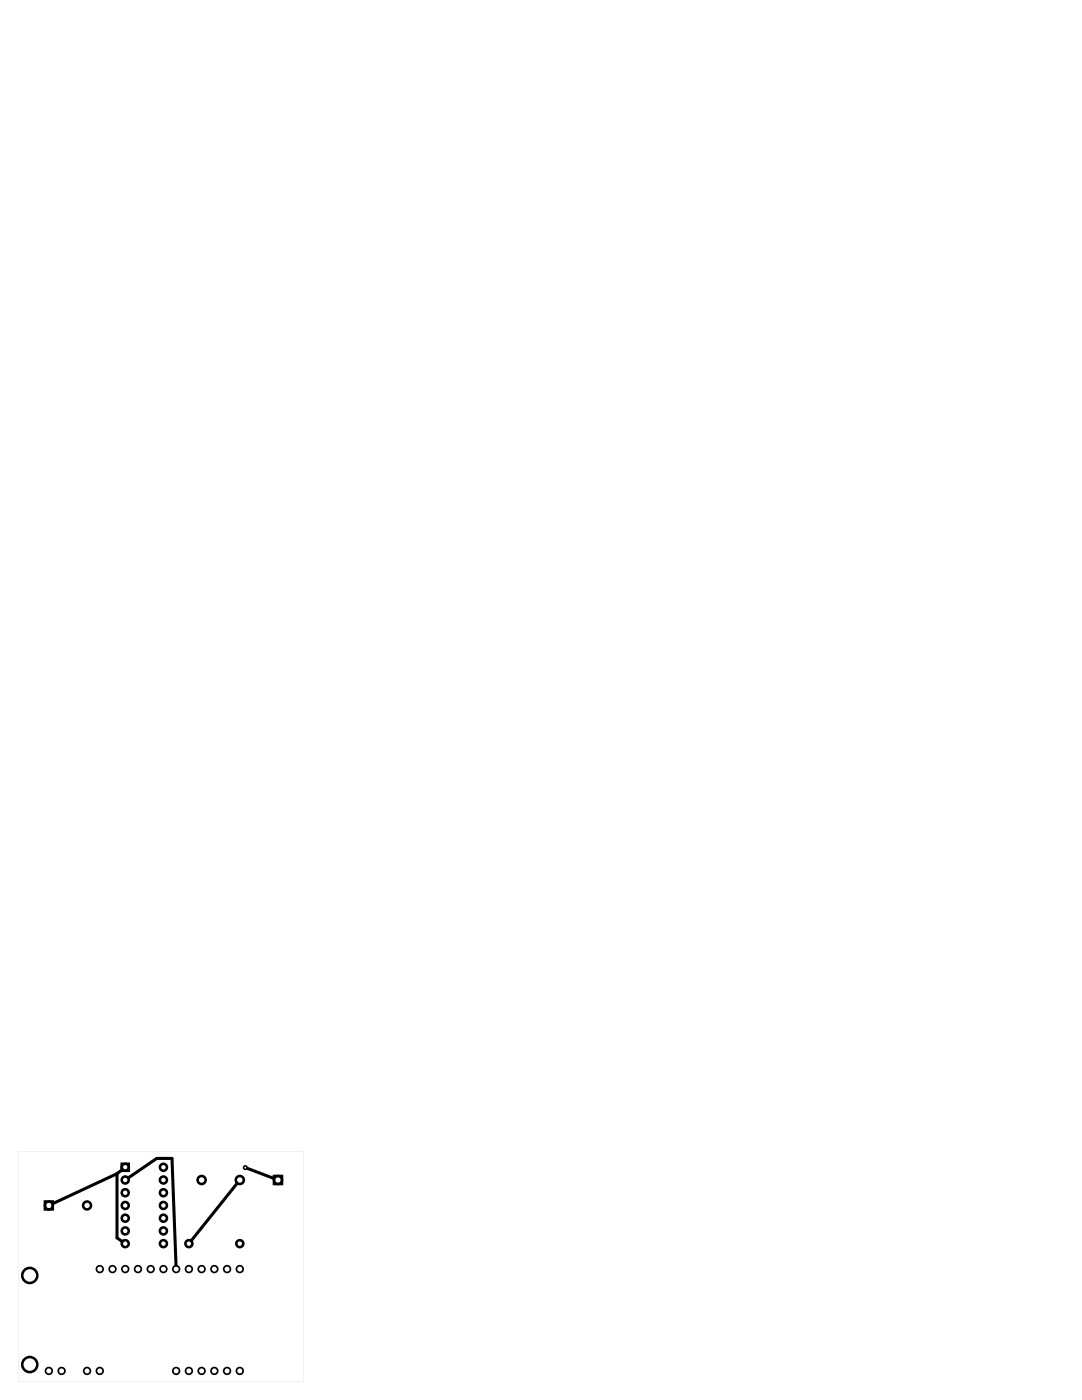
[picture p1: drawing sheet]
<svg xmlns="http://www.w3.org/2000/svg" width="216mm" height="279mm" viewBox="0 0 216 279" stroke-linecap="round" stroke-linejoin="round" font-family="sans-serif">
<path d="M3.6 229.8h57v45.9h-57zM3.6 229.8v45.8h57v-45.8z" fill="#000"/>
<g fill="none" stroke="#000" stroke-width=".51">
<path d="M9 239.8h1.5v1.6h-1.5zM24.3 232.3h1.4v1.4h-1.4zM54.7 234.7h1.6v1.6h-1.6z"/>
<circle cx="25" cy="238" r=".7"/>
<circle cx="25" cy="235.5" r=".7"/>
<circle cx="25" cy="233" r=".7"/>
<circle cx="32.6" cy="238" r=".7"/>
<circle cx="32.6" cy="235.5" r=".7"/>
<circle cx="32.6" cy="233" r=".7"/>
<circle cx="40.2" cy="235.5" r=".8"/>
<circle cx="47.8" cy="235.5" r=".8"/>
<circle cx="55.5" cy="235.5" r=".8"/>
<circle cx="5.9" cy="254.5" r="1.5"/>
<circle cx="9.7" cy="240.6" r=".79"/>
<circle cx="17.4" cy="240.6" r=".79"/>
<circle cx="25" cy="245.7" r=".7"/>
<circle cx="25" cy="240.6" r=".7"/>
<circle cx="25" cy="248.2" r=".7"/>
<circle cx="25" cy="243.1" r=".7"/>
<circle cx="32.6" cy="245.7" r=".7"/>
<circle cx="32.6" cy="240.6" r=".7"/>
<circle cx="32.6" cy="243.1" r=".7"/>
<circle cx="32.6" cy="248.2" r=".7"/>
<circle cx="37.7" cy="248.2" r=".7"/>
<circle cx="47.8" cy="248.2" r=".7"/>
<circle cx="5.9" cy="272.3" r="1.5"/>
</g>
<g fill="none" stroke="#000" stroke-width=".34">
<circle cx="19.9" cy="253.3" r=".67"/>
<circle cx="22.4" cy="253.3" r=".67"/>
<circle cx="25" cy="253.3" r=".67"/>
<circle cx="27.5" cy="253.3" r=".67"/>
<circle cx="30.1" cy="253.3" r=".67"/>
<circle cx="32.6" cy="253.3" r=".67"/>
<circle cx="35.1" cy="253.3" r=".67"/>
<circle cx="37.7" cy="253.3" r=".67"/>
<circle cx="40.2" cy="253.3" r=".67"/>
<circle cx="42.8" cy="253.3" r=".67"/>
<circle cx="45.3" cy="253.3" r=".67"/>
<circle cx="47.8" cy="253.3" r=".67"/>
<circle cx="9.7" cy="273.6" r=".67"/>
<circle cx="12.3" cy="273.6" r=".67"/>
<circle cx="17.4" cy="273.6" r=".67"/>
<circle cx="19.9" cy="273.6" r=".67"/>
<circle cx="35.1" cy="273.6" r=".67"/>
<circle cx="37.7" cy="273.6" r=".67"/>
<circle cx="40.2" cy="273.6" r=".67"/>
<circle cx="42.8" cy="273.6" r=".67"/>
<circle cx="45.3" cy="273.6" r=".67"/>
<circle cx="47.8" cy="273.6" r=".67"/>
</g>
<circle cx="48.9" cy="233" r=".35" fill="none" stroke="#000" stroke-width=".3"/>
<path d="M23.3 234.2v12.8l1.1 .8M23.3 234.2l-12.8 6M24.4 233.4l-1.1 .8M25.6 235.1l5.7-3.9h3l.8 21.3M47.3 236.1l-9.2 11.5M49.4 233.2l5.3 2" fill="none" stroke="#000" stroke-width=".61"/>
</svg>
